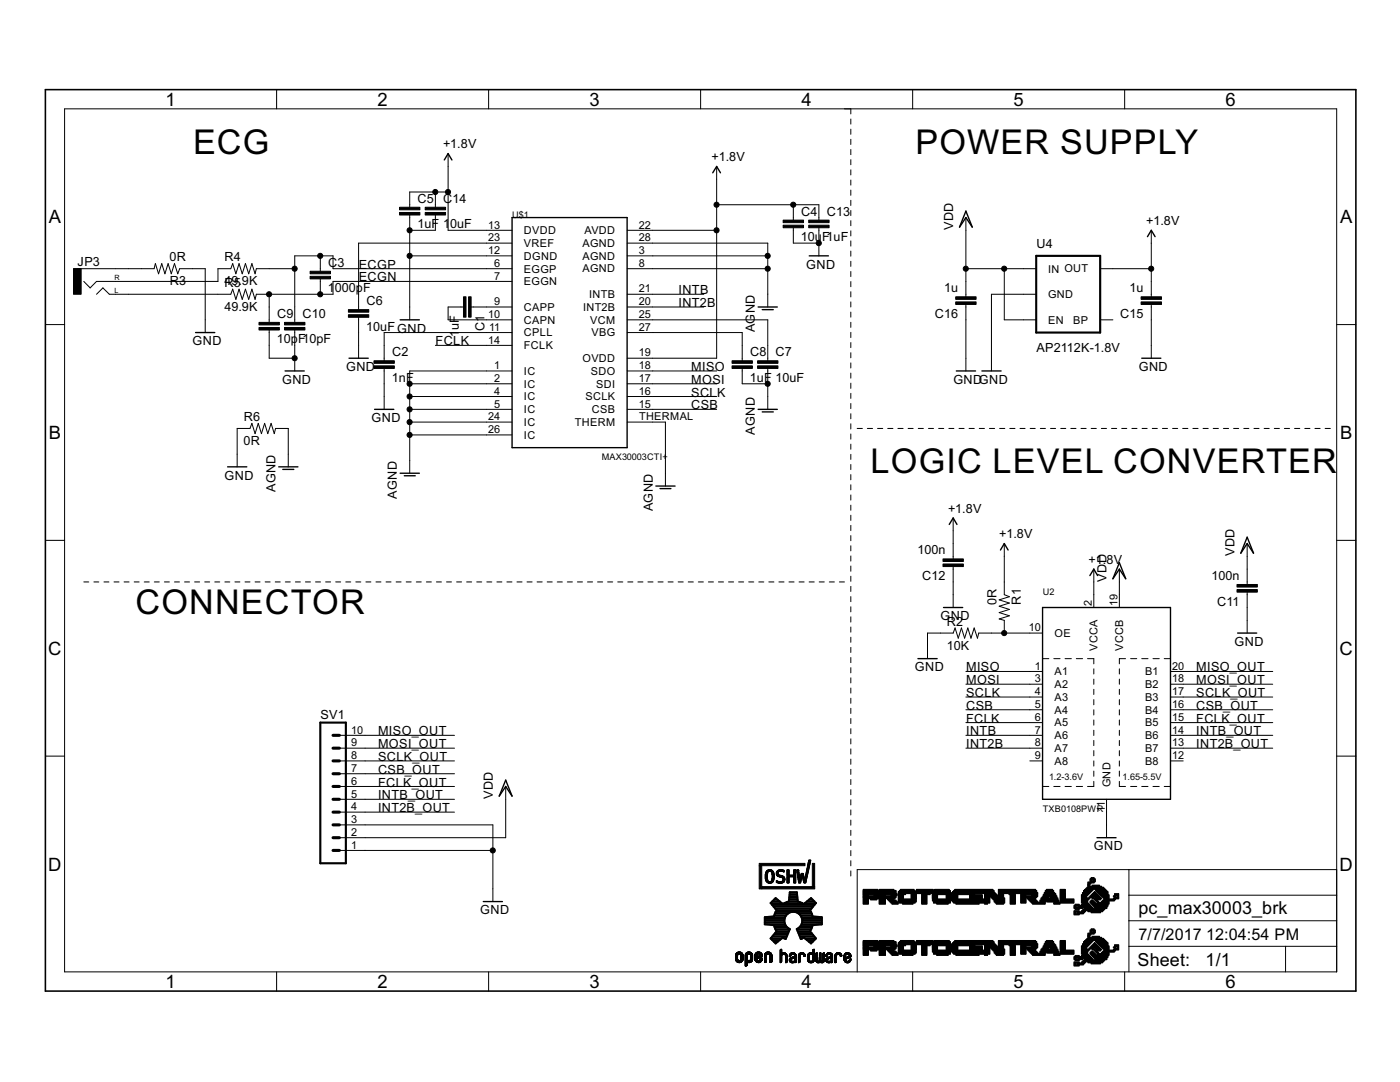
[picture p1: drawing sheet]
<svg xmlns="http://www.w3.org/2000/svg" width="279mm" height="216mm" viewBox="0 0 279 216" stroke-linecap="round" stroke-linejoin="round" font-family="sans-serif">
<defs><g id="words">
<g font-size="7.6">
<text x="38.5" y="30.6">ECG</text>
<text x="182.7" y="30.6">POWER SUPPLY</text>
<text x="173.8" y="94.4">LOGIC LEVEL CONVERTER</text>
<text x="27" y="122.5">CONNECTOR</text>
</g>
<g font-size="4.1">
<text x="33" y="21.1">1</text>
<text x="75.3" y="21.1">2</text>
<text x="117.7" y="21.1">3</text>
<text x="160" y="21.1">4</text>
<text x="202.3" y="21.1">5</text>
<text x="244.6" y="21.1">6</text>
<text x="9.7" y="44.6">A</text>
<text x="267.4" y="44.6">A</text>
<text x="9.7" y="87.6">B</text>
<text x="267.4" y="87.6">B</text>
<text x="9.6" y="130.7">C</text>
<text x="267.3" y="130.7">C</text>
<text x="9.6" y="173.7">D</text>
<text x="267.3" y="173.7">D</text>
<text x="33" y="197.2">1</text>
<text x="75.3" y="197.2">2</text>
<text x="117.7" y="197.2">3</text>
<text x="160" y="197.2">4</text>
<text x="202.3" y="197.2">5</text>
<text x="244.6" y="197.2">6</text>
</g>
<g font-size="4">
<text x="227.2" y="182.5">pc_max30003_brk</text>
<text x="227" y="192.8">Sheet:</text>
<text x="240.6" y="192.7">1/1</text>
</g>
<g font-size="3.6">
<text x="227.2" y="187.6">7/7/2017</text>
<text x="240.7" y="187.6">12:04:54 PM</text>
</g>
<g font-size="2.8">
<text x="88.4" y="29.6">+1.8V</text>
<text x="142" y="32.2">+1.8V</text>
<text x="83.4" y="40.5">C5</text>
<text x="88.5" y="40.5">C</text>
<text x="90.3" y="40.5">14</text>
<text x="83.3" y="45.6">1uF</text>
<text x="88.4" y="45.6">1</text>
<text x="89.8" y="45.6">0uF</text>
<text x="159.9" y="43">C4</text>
<text x="165" y="43">C13</text>
<text x="190.2" y="45.9" transform="rotate(-90 190.2 45.9)">VDD</text>
<text x="228.7" y="44.9">+1.8V</text>
<text x="15.5" y="53.1">JP3</text>
<text x="33.8" y="52.1">0R</text>
<text x="44.8" y="52.1">R4</text>
<text x="65.5" y="53.2">C</text>
<text x="67.4" y="53.2">3</text>
<text x="71.6" y="53.6">ECGP</text>
<text x="159.9" y="48.1">10u</text>
<text x="160.9" y="53.6">GND</text>
<text x="164.1" y="48.1">F1uF</text>
<text x="206.8" y="49.5">U4</text>
<text x="33.9" y="56.9">R3</text>
<text x="44.8" y="56.9">49.9K</text>
<text x="44.8" y="57.2">R5</text>
<text x="65.4" y="58.3">1</text>
<text x="66.8" y="58.3">000pF</text>
<text x="71.6" y="56.2">ECGN</text>
<text x="135.4" y="58.7">INTB</text>
<text x="188.4" y="58.3">1u</text>
<text x="225.4" y="58.3">1u</text>
<text x="44.8" y="62">49.9K</text>
<text x="55.3" y="63.4">C9</text>
<text x="60.4" y="63.4">C10</text>
<text x="73.1" y="66">10uFGND</text>
<text x="73.1" y="60.9">C6</text>
<text x="91.6" y="65.8" transform="rotate(-90 91.6 65.8)">uF</text>
<text x="135.4" y="61.3">INT2B</text>
<text x="186.6" y="63.4">C16</text>
<text x="223.6" y="63.4">C15</text>
<text x="38.4" y="68.9">GND</text>
<text x="55.2" y="68.5">10p</text>
<text x="59.5" y="68.5">F10pF</text>
<text x="78.2" y="71.1">C2</text>
<text x="86.9" y="68.9">FCLK</text>
<text x="91.6" y="67.2" transform="rotate(-90 91.6 67.2)">1</text>
<text x="96.7" y="66.1" transform="rotate(-90 96.7 66.1)">C1</text>
<text x="149.7" y="71.1">C8</text>
<text x="150.7" y="66.3" transform="rotate(-90 150.7 66.3)">AGND</text>
<text x="154.8" y="71.1">C7</text>
<text x="206.8" y="70.2">AP2112K-1.8V</text>
<text x="56.3" y="76.6">GND</text>
<text x="69.1" y="74">GND</text>
<text x="78.2" y="76.2">1nF</text>
<text x="138" y="74">MISO</text>
<text x="138" y="76.6">MOSI</text>
<text x="149.6" y="76.2">1uF</text>
<text x="154.7" y="76.2">10uF</text>
<text x="190.3" y="76.6">GNDGND</text>
<text x="227.3" y="74">GND</text>
<text x="48.7" y="84">R6</text>
<text x="138" y="79.1">SCLK</text>
<text x="138" y="81.7">CSB</text>
<text x="48.6" y="88.8">0R</text>
<text x="74.2" y="84.2">GND</text>
<text x="150.7" y="86.7" transform="rotate(-90 150.7 86.7)">AGND</text>
<text x="44.8" y="95.7">GND</text>
<text x="55" y="98.2" transform="rotate(-90 55 98.2)">AGND</text>
<text x="79.2" y="99.5" transform="rotate(-90 79.2 99.5)">AGND</text>
<text x="130.3" y="102" transform="rotate(-90 130.3 102)">AGND</text>
<text x="189.2" y="102.3">+1.8V</text>
<text x="199.4" y="107.4">+1.8V</text>
<text x="183.1" y="110.6">100n</text>
<text x="217.3" y="112.5">+1.8V</text>
<text x="246.3" y="111" transform="rotate(-90 246.3 111)">VDD</text>
<text x="184" y="115.7">C12</text>
<text x="220.8" y="116.1" transform="rotate(-90 220.8 116.1)">VDD</text>
<text x="241.8" y="115.7">100n</text>
<text x="187.7" y="123.8">GND</text>
<text x="189" y="124.8">R2</text>
<text x="198.9" y="120.7" transform="rotate(-90 198.9 120.7)">0R</text>
<text x="203.7" y="120.7" transform="rotate(-90 203.7 120.7)">R1</text>
<text x="242.9" y="120.8">C11</text>
<text x="188.9" y="129.6">10K</text>
<text x="246.4" y="128.9">GND</text>
<text x="182.6" y="134">GND</text>
<text x="192.8" y="134">MISO</text>
<text x="192.8" y="136.5">MOSI</text>
<text x="238.7" y="136.5">MOSI_OUT</text>
<text x="238.7" y="134">MISO_OUT</text>
<text x="64" y="143.4">SV1</text>
<text x="192.8" y="139.1">SCLK</text>
<text x="192.8" y="141.6">CSB</text>
<text x="238.7" y="141.6">CSB_OUT</text>
<text x="238.7" y="139.1">SCLK_OUT</text>
<text x="75.4" y="149.3">MOSI_OUT</text>
<text x="75.4" y="146.7">MISO_OUT</text>
<text x="192.8" y="144.2">FCLK</text>
<text x="192.8" y="146.7">INTB</text>
<text x="192.8" y="149.3">INT2B</text>
<text x="238.7" y="144.2">FCLK_OUT</text>
<text x="238.7" y="146.7">INTB_OUT</text>
<text x="238.7" y="149.3">INT2B_OUT</text>
<text x="75.4" y="154.4">CSB_OUT</text>
<text x="75.4" y="151.8">SCLK_OUT</text>
<text x="75.4" y="156.9">FCLK_OUT</text>
<text x="75.4" y="159.5">INTB_OUT</text>
<text x="98.4" y="159.4" transform="rotate(-90 98.4 159.4)">VDD</text>
<text x="75.4" y="162">INT2B_OUT</text>
<text x="218.3" y="169.7">GND</text>
<text x="95.9" y="182.5">GND</text>
</g>
<g font-size="2.4">
<text x="97.4" y="45.6">13</text>
<text x="104.6" y="46.7">DVDD</text>
<text x="116.7" y="46.7">AVDD</text>
<text x="127.5" y="45.6">22</text>
<text x="97.4" y="50.7">12</text>
<text x="97.4" y="48.2">23</text>
<text x="98.6" y="53.3">6</text>
<text x="104.6" y="51.8">DGND</text>
<text x="104.6" y="49.3">VREF</text>
<text x="116.3" y="51.8">AGND</text>
<text x="116.3" y="49.3">AGND</text>
<text x="127.5" y="50.7">3</text>
<text x="127.5" y="53.3">8</text>
<text x="127.5" y="48.2">28</text>
<text x="98.6" y="55.8">7</text>
<text x="104.6" y="54.4">EGGP</text>
<text x="104.6" y="56.9">EGGN</text>
<text x="116.3" y="54.4">AGND</text>
<text x="117.6" y="59.5">INTB</text>
<text x="127.5" y="58.4">21</text>
<text x="209.2" y="54.4">IN OUT</text>
<text x="209.2" y="59.5">GND</text>
<text x="97.4" y="63.5">10</text>
<text x="98.6" y="60.9">9</text>
<text x="104.6" y="62">CAPP</text>
<text x="104.6" y="64.6">CAPN</text>
<text x="116.4" y="62">INT2B</text>
<text x="117.8" y="64.6">VCM</text>
<text x="127.5" y="60.9">20</text>
<text x="127.5" y="63.5">25</text>
<text x="209.2" y="64.6">EN</text>
<text x="214.2" y="64.6">BP</text>
<text x="97.4" y="68.6">14</text>
<text x="97.6" y="66">11</text>
<text x="104.6" y="67.1">CPLL</text>
<text x="104.6" y="69.7">FCLK</text>
<text x="118" y="67.1">VBG</text>
<text x="127.5" y="71.1">19</text>
<text x="127.5" y="66">27</text>
<text x="98.6" y="73.7">1</text>
<text x="98.6" y="76.2">2</text>
<text x="104.6" y="74.8">IC</text>
<text x="104.6" y="77.3">IC</text>
<text x="116.3" y="72.2">OVDD</text>
<text x="117.9" y="74.8">SDO</text>
<text x="119" y="77.3">SDI</text>
<text x="127.5" y="76.2">17</text>
<text x="127.5" y="73.7">18</text>
<text x="97.4" y="83.9">24</text>
<text x="98.6" y="78.8">4</text>
<text x="98.6" y="81.3">5</text>
<text x="104.6" y="79.9">IC</text>
<text x="104.6" y="82.4">IC</text>
<text x="116.9" y="79.9">SCLK</text>
<text x="118.1" y="82.4">CSB</text>
<text x="127.5" y="81.3">15</text>
<text x="127.5" y="78.8">16</text>
<text x="127.5" y="83.9">THERMAL</text>
<text x="97.4" y="86.4">26</text>
<text x="104.6" y="85">IC</text>
<text x="104.6" y="87.5">IC</text>
<text x="114.7" y="85">THERM</text>
<text x="205.3" y="126">10</text>
<text x="217.9" y="120.9" transform="rotate(-90 217.9 120.9)">2</text>
<text x="223" y="120.9" transform="rotate(-90 223 120.9)">19</text>
<text x="210.5" y="127.1">OE</text>
<text x="219" y="129.9" transform="rotate(-90 219 129.9)">VCCA</text>
<text x="224.1" y="129.9" transform="rotate(-90 224.1 129.9)">VCCB</text>
<text x="206.5" y="133.6">1</text>
<text x="206.5" y="136.2">3</text>
<text x="210.5" y="134.7">A1</text>
<text x="210.5" y="137.3">A2</text>
<text x="228.6" y="134.7">B1</text>
<text x="228.6" y="137.3">B2</text>
<text x="233.9" y="133.6">20</text>
<text x="233.9" y="136.2">18</text>
<text x="206.5" y="138.7">4</text>
<text x="206.5" y="141.3">5</text>
<text x="206.5" y="143.8">6</text>
<text x="210.5" y="139.8">A3</text>
<text x="210.5" y="142.4">A4</text>
<text x="228.6" y="139.8">B3</text>
<text x="228.6" y="142.4">B4</text>
<text x="233.9" y="138.7">17</text>
<text x="233.9" y="141.3">16</text>
<text x="233.9" y="143.8">15</text>
<text x="70.1" y="148.9">9</text>
<text x="70.1" y="146.4">10</text>
<text x="206.5" y="146.4">7</text>
<text x="206.5" y="148.9">8</text>
<text x="210.5" y="144.9">A5</text>
<text x="210.5" y="147.5">A6</text>
<text x="228.6" y="144.9">B5</text>
<text x="228.6" y="147.5">B6</text>
<text x="233.9" y="146.4">14</text>
<text x="233.9" y="148.9">13</text>
<text x="70.1" y="154">7</text>
<text x="70.1" y="151.5">8</text>
<text x="206.5" y="151.5">9</text>
<text x="210.5" y="150.1">A7</text>
<text x="210.5" y="152.6">A8</text>
<text x="228.6" y="150">B7</text>
<text x="228.6" y="152.6">B8</text>
<text x="233.9" y="151.5">12</text>
<text x="70.1" y="161.7">4</text>
<text x="70.1" y="159.1">5</text>
<text x="70.1" y="156.6">6</text>
<text x="221.6" y="157.1" transform="rotate(-90 221.6 157.1)">GND</text>
<text x="70.1" y="166.8">2</text>
<text x="70.1" y="164.2">3</text>
<text x="220.5" y="162.1" transform="rotate(-90 220.5 162.1)">11</text>
<text x="70.1" y="169.3">1</text>
</g>
<g font-size="2">
<text x="102.2" y="43.4">U$1</text>
<text x="120.1" y="91.9">MAX30003CTI+</text>
<text x="208.1" y="118.7">U2</text>
<text x="209.4" y="155.7">1.2-3.6V</text>
<text x="224" y="155.7">1.65-5.5V</text>
<text x="208.1" y="162">TXB0108PWR</text>
</g>
<g font-size="1.6">
<text x="22.9" y="58.5">L</text>
<text x="22.9" y="55.9">R</text>
</g>
</g></defs>
<g fill="none" stroke="#000" stroke-width=".2">
<path d="M55.2 17.9v3.8M97.5 17.9v3.8M139.8 17.9v3.8M182.1 17.9v3.8M224.5 17.9v3.8M12.9 21.7h253.9v172.2h-253.9zM86.9 38.3v3.1M89.4 30.6v15.4h12.8M89.4 38.3h-7.6v3.1M143 33.2v38.3h-17.8M169.8 21.7v1M169.8 23.7v1.1"/>
<path d="M169.8 25.8v1M169.8 27.8v1M169.8 29.8v1.1M169.8 31.9v1M169.8 33.9v1M169.8 35.9v1M169.8 37.9v1.1M169.8 40v1M15.4 53.6h15.4l.2-1 .6 2 .7-2 .6 2 .6-2 .7 2 .6-2 .7 2 .4-1h5.1v12.8M53.7 58.7v5.6M58.8 53.6h-7.6l-.3 1-.6-2-.7 2-.6-2-.7 2-.6-2-.6 2-.7-2-.3 1h-2.6v2.6h-24.2l-1.3 1.2-1.3-1.2M63.9 51.1v3"/>
<path d="M63.9 55.6v3.1M81.8 51.1h20.4M81.8 42.9v20.9M86.9 42.9v3.1h-5.1M102.2 53.6h-35.7v-2.5h-7.7v13.2M102.2 56.2h-35.7v2.5h-15.3l-.3 1-.6-2-.7 2-.6-2-.7 2-.6-2-.6 2-.7-2-.3 1h-24.3l-1.3-1.3-1.2 1.3M102.2 48.5h-30.6v13.3M125.2 51.1h28M125.2 53.6h28M125.2 46h17.8M125.2 58.7h15.3M125.2 48.5h28v12.8"/>
<path d="M143 40.9h20.4v3M158.3 45.4v3.1h5.1M158.3 40.9v3M163.4 45.4v5.7M169.8 42v1M169.8 44v1M169.8 46.1v1M169.8 48.1v1M169.8 50.1v1M169.8 52.1v1M169.8 54.2v1M169.8 56.2v1"/>
<path d="M169.8 58.2v1M192.8 53.6h14M192.8 43.4v15.8M200.4 53.6v10.2h6.4M206.8 58.7h-8.9v15.3M219.6 53.6h10.2M229.8 46v13.2M9.1 64.8h3.8M53.7 65.8v5.7h5.1M58.8 65.8v8.2M71.6 63.3v8.2M76.7 73.5v8.2"/>
<path d="M81.8 76.6h20.4M81.8 79.1h20.4M86.9 68.9h15.3M92.5 61.3h-3.1v2.5h12.8M94 61.3h8.2M102.2 74h-20.4v20.4M102.2 66.4h-25.5v5.6M125.2 74h17.8M125.2 76.6h17.8M125.2 79.1h17.8M125.2 61.3h15.3M125.2 63.8h28v8.2"/>
<path d="M125.2 66.4h22.9v5.6M148.1 73.5v3.1h5.1M153.2 73.5v8.2M169.8 60.2v1.1M169.8 62.3v1M169.8 64.3v1M169.8 66.3v1.1M169.8 68.3v1.1M169.8 70.4v1M169.8 72.4v1M169.8 74.4v1.1M169.8 76.5v1"/>
<path d="M169.8 78.5v1M192.8 60.7v13.3M219.6 63.8h2.5M229.8 60.7v10.8M266.8 64.8h3.8M47.3 93.2v-7.7h2.6l.4-1 .6 2 .6-2 .7 2 .6-2 .6 2 .7-2 .6 2 .3-1h2.5v7.7M81.8 81.7h20.4M81.8 84.2h20.4M81.8 86.8h20.4M125.2 81.7h17.8M125.2 84.2h7.6v12.8M169.8 80.5v1"/>
<path d="M169.8 82.5v1.1M169.8 84.6v1M169.8 86.6v1M169.8 88.6v1M169.8 90.7v1M169.8 92.7v1M169.8 94.7v1M169.8 96.7v1M169.8 98.8v1M171.1 85.5h1M173.1 85.5h1M175.1 85.5h1.1"/>
<path d="M177.2 85.5h1M179.2 85.5h1M181.2 85.5h1M183.3 85.5h1M185.3 85.5h1M187.3 85.5h1M189.4 85.5h1M191.4 85.5h1M193.4 85.5h1M195.4 85.5h1.1M197.5 85.5h1M199.5 85.5h1"/>
<path d="M201.5 85.5h1.1M203.6 85.5h1M205.6 85.5h1M207.6 85.5h1M209.7 85.5h1M211.7 85.5h1M213.7 85.5h1M215.7 85.5h1.1M217.8 85.5h1M219.8 85.5h1M221.8 85.5h1.1M223.9 85.5h1"/>
<path d="M225.9 85.5h1M227.9 85.5h1M230 85.5h1M232 85.5h1M234 85.5h1M236 85.5h1.1M238.1 85.5h1M240.1 85.5h1M242.1 85.5h1.1M244.2 85.5h1M246.2 85.5h1M248.2 85.5h1"/>
<path d="M250.3 85.5h1M252.3 85.5h1M254.3 85.5h1M256.3 85.5h1.1M258.4 85.5h1M260.4 85.5h1M262.4 85.5h1.1M264.5 85.5h1M9.1 107.8h3.8M16.7 116.1h1M18.7 116.1h1M20.7 116.1h1"/>
<path d="M22.8 116.1h.9M24.8 116.1h1M26.8 116.1h1M28.8 116.1h1M30.8 116.1h1M32.8 116.1h1M34.8 116.1h1M36.8 116.1h1M38.8 116.1h1M40.9 116.1h.9M42.9 116.1h1M44.9 116.1h1"/>
<path d="M46.9 116.1h1M48.9 116.1h1M50.9 116.1h1M52.9 116.1h1M54.9 116.1h1M56.9 116.1h1M58.9 116.1h1M61 116.1h1M63 116.1h1M65 116.1h1M67 116.1h1M69 116.1h1"/>
<path d="M71 116.1h1M73 116.1h1M75 116.1h1M77 116.1h1M79.1 116.1h1M81.1 116.1h1M83.1 116.1h1M85.1 116.1h1M87.1 116.1h1M89.1 116.1h1M91.1 116.1h1M93.1 116.1h1"/>
<path d="M95.1 116.1h1M97.2 116.1h.9M99.2 116.1h1M101.2 116.1h1M103.2 116.1h1M105.2 116.1h1M107.2 116.1h1M109.2 116.1h1M111.2 116.1h1M113.2 116.1h1M115.2 116.1h1M117.2 116.1h1.1"/>
<path d="M119.3 116.1h1M121.3 116.1h1M123.3 116.1h1M125.3 116.1h1M127.3 116.1h1M129.3 116.1h1M131.3 116.1h1M133.3 116.1h1M135.3 116.1h1.1M137.4 116.1h1M139.4 116.1h1M141.4 116.1h1"/>
<path d="M143.4 116.1h1M145.4 116.1h1M147.4 116.1h1M149.4 116.1h1M151.4 116.1h1M153.4 116.1h1.1M155.4 116.1h1.1M157.5 116.1h1M159.5 116.1h1M161.5 116.1h1M163.5 116.1h1M165.5 116.1h1"/>
<path d="M167.5 116.1h1M169.8 100.8v1M169.8 102.8v1M169.8 104.8v1.1M169.8 106.9v1M169.8 108.9v1M169.8 110.9v1.1M169.8 112.9v1.1M169.8 115v1M169.8 117v1M169.8 119v1.1M190.2 103.4v8.1"/>
<path d="M190.2 113.1v8.1M200.4 108.5v10.2l1 .4-2 .6 2 .6-2 .7 2 .6-2 .6 2 .7-2 .6 1 .3v2.5M218.3 113.6v7.6M223.4 113.6v7.6M248.9 108.5v8.1M248.9 118.2v8.1M266.8 107.8h3.8M169.8 121.1v1M169.8 123.1v1M169.8 125.1v1M169.8 127.1v1.1M169.8 129.2v1"/>
<path d="M169.8 131.2v1M169.8 133.2v1.1M169.8 135.3v1M169.8 137.3v1M169.8 139.3v1M192.8 134h15.3M192.8 136.5h15.3M192.8 139.1h15.3M208.1 131.4h1.2M208.1 126.3h-12.8l-.2 1-.7-2-.6 2-.7-2-.6 2-.6-2-.7 2-.6-2-.4 1h-5.1v5.1M210.3 131.4h1.3M212.6 131.4h1.2"/>
<path d="M214.8 131.4h1.2M217 131.4h1.3v1.1M218.3 133.5v1M218.3 135.5v1M218.3 137.5v1.1M218.3 139.6v1M223.4 133.5v1M223.4 135.5v1M223.4 137.5v1.1M223.4 139.6v1M224.6 131.4h-1.2v1.1M225.6 131.4h1.3"/>
<path d="M227.9 131.4h1.2M230.1 131.4h1.3M232.3 131.4h1.3M233.6 134h20.4M233.6 136.5h20.4M233.6 139.1h20.4M9.1 150.9h3.8M67.7 156.9h23M67.7 146.7h23M67.7 149.3h23M67.7 151.8h23M67.7 159.5h23"/>
<path d="M67.7 154.4h23M100.9 156.9v10.3h-33.2M169.8 141.3v1.1M169.8 143.4v1M169.8 145.4v1M169.8 147.4v1M169.8 149.4v1.1M169.8 151.5v1M169.8 153.5v1M169.8 155.5v1M169.8 157.6v1M169.8 159.6v1"/>
<path d="M192.8 141.6h15.3M192.8 144.2h15.3M192.8 146.7h15.3M192.8 149.3h15.3M205.5 151.8h2.6M208.1 156.9h1.2M210.3 156.9h1.3M212.6 156.9h1.2M214.8 156.9h1.2M218.3 155.9v1h-1.3M218.3 141.6v1.1M218.3 143.7v1"/>
<path d="M218.3 145.7v1M218.3 147.7v1.1M218.3 149.8v1M218.3 151.8v1.1M218.3 153.9v1M220.8 159.5v7.7M223.4 155.9v1h1.2M223.4 141.6v1.1M223.4 143.7v1M223.4 145.7v1M223.4 147.7v1.1M223.4 149.8v1"/>
<path d="M223.4 151.8v1.1M223.4 153.9v1M225.6 156.9h1.3M227.9 156.9h1.2M230.1 156.9h1.3M232.3 156.9h1.3M233.6 141.6h20.4M233.6 144.2h20.4M233.6 146.7h20.4M233.6 149.3h20.4M233.6 151.8h2.5M266.8 150.9h3.8"/>
<path d="M67.7 169.7h30.7M67.7 164.6h30.7v15.3M67.7 162.1h23M169.8 161.6v1M169.8 163.6v1.1M169.8 165.7v1M169.8 167.7v1M169.8 169.7v1.1M169.8 171.7v1.1M169.8 173.8v1M225.3 173.5v20.4M225.3 178.6h41.5"/>
<path d="M266.8 173.5h-95.7v20.4M55.2 193.9v3.9M97.5 193.9v3.9M139.8 193.9v3.9M146.8 191.5h.4M146.8 191.4l.4 .1M146.8 191.4h.4M146.8 191.3h.4M146.8 191.2h.4M146.8 191.1h.4M146.8 191h.4M146.8 190.9h.4"/>
<path d="M146.8 190.8h.4M146.8 190.7h.4M146.8 190.6h.4M146.8 191.5l.5 .1M146.9 191.7h1.3M146.9 191.6h.5M146.9 191.6h.4M146.9 190.4h1.3M146.9 190.3h1.3M146.9 190.2h1.2M147 191.8h1.1M147 190.2h1.1"/>
<path d="M147 191.9h1.1M147 191.9h1M147.1 190.1h.9M147.1 190.1h.8M147.2 192h.7M147.2 190h.7M147.2 190.6h-.4M147.2 192h.6M147.2 190.5l-.4 .1M147.3 190.5h-.5M147.3 190.4l-.4 .1M147.4 192.1h.3"/>
<path d="M147.4 190.4h-.5M147.4 189.9h.3M147.7 190.4h.5M147.7 191.6h.5M147.8 191.6h.5M147.8 190.4l.5 .1M147.8 190.5h.5M147.8 191.5h.5M147.9 191.4h.4M147.9 191.3h.4M147.9 191.2h.4M147.9 191.1h.4"/>
<path d="M147.9 191h.4M147.9 190.9h.4M147.9 190.8h.4M147.9 190.7h.4M147.9 190.6h.4M148.2 191.8h-1.3M148.2 191.7h-1.3M148.7 192.6h.4M148.7 192.5h.4M148.7 192.4h.4M148.7 192.3h.4M148.7 192.2h.4"/>
<path d="M148.7 192.1h.4M148.7 191.9h1.3M148.7 191.7h1.4M148.7 191.6h.6M148.7 191.6h.5M148.7 191.5h.5M148.7 191.4h.4M148.7 191.3h.4M148.7 191.2h.4M148.7 191.1h.4M148.7 191h.4M148.7 190.9h.4"/>
<path d="M148.7 190.8h.4M148.7 190.7h.4M148.7 190.6h.4M148.7 190.5h.5M148.8 192.8h.1M148.8 190.4h.4M148.8 190.3h1.3M148.9 190.2h1.2M148.9 190.2h1.1M149 192.7h-.3M149 190.1h.9M149.1 190.1h.8"/>
<path d="M149.1 192.7h-.4M149.1 192.6h-.4M149.1 190h.7M149.1 192.1h-.4M149.2 190.5h-.5M149.3 192.1h.3M149.3 189.9h.3M149.3 190.4h-.5M149.6 190.4h.6M149.6 191.6h.6M149.7 191.6h.5M149.7 190.4h.5"/>
<path d="M149.7 190.5h.5M149.8 192h-1.1M149.8 191.5h.4M149.8 190.5h.4M149.8 191.4h.4M149.8 190.6h.4M149.8 191.3h.4M149.8 191.2h.4M149.8 191.1h.4M149.8 191h.4M149.8 190.9h.4M149.8 190.8h.4"/>
<path d="M149.8 190.7h.4M149.9 192h-1.2M150 191.9l-1.3 .1M150 191.8l-1.3 .1M150.1 191.8h-1.4M150.1 190.3l-1.3 .1M150.2 191.5l-.5 .1M150.7 191.6h.5M150.7 191.5l.4 .1M150.7 191.5h.4M150.7 191.4h.4M150.7 190.9h1.4"/>
<path d="M150.7 190.8h.3M150.7 190.7h.3M150.7 190.6h.4M150.7 191.7h1.3M150.7 190.4h1.4M150.7 190.3h1.3M150.8 191.8h1.2M150.8 190.2h1.2M150.8 191.8h1.1M150.9 191.9h1M150.9 190.2h1M150.9 191.9h.9"/>
<path d="M150.9 190.1h.9M151 192h.8M151 190.1h.8M151 190h.7M151.1 190.6h-.4M151.1 192h.6M151.1 190.5l-.4 .1M151.1 190.5h-.4M151.2 191.3h-.5M151.2 190.4l-.5 .1M151.2 190.9h.9M151.2 192.1h.3"/>
<path d="M151.3 191.3h-.6M151.3 190.4h-.6M151.3 189.9h.2M151.3 190.8h.8M151.4 191.2l-.7 .1M151.4 190.8h.7M151.5 191.2h-.8M151.5 190.4h.6M151.5 190.7h.6M151.6 191.1l-.9 .1M151.6 190.4h.5M151.6 191.6h.5"/>
<path d="M151.6 190.5h.5M151.7 190.6h.4M151.7 190.5h.4M151.7 191.5h.4M151.7 191.4h.4M151.7 191.1h-1M151.7 191.3h.4M151.8 191.3h.3M151.8 191l-1.1 .1M151.8 191.2h.3M151.9 191.2h.2M151.9 191h-1.2"/>
<path d="M152.1 190.9h-1.4M152.1 191.6h-.5M152.1 191.5l-.4 .1M152.6 191.9h.4M152.6 191.8h.4M152.6 191.7h.4M152.6 191.6h.4M152.6 191.5h.4M152.6 191.4h.4M152.6 191.3h.4M152.6 191.2h.4M152.6 191.1h.4"/>
<path d="M152.6 191h.4M152.6 190.9h.4M152.6 190.8h.4M152.6 190.7h.4M152.6 190.6h.4M152.6 190.4h.5M152.6 192.1h.1M152.7 190.3h1.2M152.7 190.2h1.2M152.8 192h-.2M152.8 190.2h1M152.8 190.1h1"/>
<path d="M152.9 192h-.3M152.9 190.1h.8M153 191.9l-.4 .1M153 190h.6M153 190.6h-.4M153 190.5l-.4 .1M153.1 190.5h-.5M153.1 189.9h.4M153.2 190.4h-.6M153.5 190.4h.5M153.6 190.5h.4M153.6 190.5h.5"/>
<path d="M153.6 192h.3M153.6 191.9h.5M153.6 191.8h.5M153.6 191.7h.5M153.6 191.6h.5M153.6 191.5h.5M153.6 191.4h.5M153.6 191.3h.5M153.6 191.2h.5M153.6 191.1h.5M153.6 191h.5M153.6 190.9h.5"/>
<path d="M153.6 190.8h.5M153.6 190.7h.5M153.6 190.6h.5M154 192h-.4M154 190.3l-1.4 .1M154.1 191.9l-.5 .1M155.7 189.6h.3M155.7 191.9h.3M155.7 191.8h.3M155.7 191.7h.3M155.7 191.6h.3M155.7 191.5h.3"/>
<path d="M155.7 191.4h.3M155.7 191.3h.3M155.7 191.2h.3M155.7 191.1h.3M155.7 191h.3M155.7 190.9h.3M155.7 190.8h.3M155.7 190.7h.3M155.7 190.3h1.2M155.7 190.2h1.1M155.7 190.1l1 .1M155.7 190.1h.3"/>
<path d="M155.7 190h.3M155.7 189.9h.3M155.7 189.8h.3M155.7 189.7h.3M155.7 189.5h.3M155.8 189.5h.2M155.8 192.1h-.1M155.9 192h-.2M156 192h-.3M156 191.9h-.3M156 190.6h-.3M156.1 190.5l-.4 .1"/>
<path d="M156.1 190.5h-.4M156.2 190.4l-.5 .1M156.2 190.1h.4M156.4 190.4h-.7M156.4 190.4h.6M156.6 190.4l.4 .1M156.7 190.5h.3M156.7 190.6h.4M156.8 190.6h.3M156.8 190.7h.3M156.8 191.9h.3M156.8 191.8h.3"/>
<path d="M156.8 191.7h.3M156.8 191.6h.3M156.8 191.5h.3M156.8 191.4h.3M156.8 191.3h.3M156.8 191.2h.3M156.8 191.1h.3M156.8 191h.3M156.8 190.9h.3M156.8 190.8h.3M156.9 192.1h-.1M157 192h-.2"/>
<path d="M157.1 192h-.3M157.5 191.7h.4M157.5 191.6h.3M157.5 190.8h.3M157.5 190.7h.3M157.5 191.8h.6M157.5 190.9h.1M157.5 190.6h.3M157.5 190.6h.4M157.6 191.8l.8 .1M157.6 191.9h.8M157.7 190.4h1.1"/>
<path d="M157.7 192h.7M157.7 190.3h1M157.8 190.8l-.3 .1M157.8 190.2h.9M157.8 192h.6M157.8 191.1h1.1M157.8 190.7h-.3M157.8 190.2h.8M157.8 191.5l-.3 .1M157.9 192.1h.5M157.9 191.5h-.4M157.9 191.4l-.4 .1"/>
<path d="M157.9 190.5l-.4 .1M157.9 190.2h.6M157.9 191.1h1M158 191.4h-.5M158 190.5h-.4M158 190.4l-.4 .1M158 190.1h.4M158.1 191h.8M158.1 191.3h-.5M158.1 191.8h.3M158.2 191.3h-.6M158.2 190.9h.7"/>
<path d="M158.2 190.4h-.6M158.2 190.4h.6M158.3 191.2l-.7 .1M158.3 190.9h.6M158.4 190.9h.5M158.4 190.4l.4 .1M158.4 191.2h-.7M158.5 190.5h.3M158.5 190.5l.4 .1M158.5 190.8h.4M158.6 190.6h.3M158.6 191.2h.3"/>
<path d="M158.6 190.8h.3M158.6 190.7h.3M158.6 191.9h.3M158.6 191.8h.3M158.6 191.7h.3M158.6 191.6h.3M158.6 191.5h.3M158.6 191.4h.3M158.6 191.3h.3M158.7 192.1h-.1M158.9 192h-.3M158.9 191.1l-1.2 .1"/>
<path d="M159.3 191.9h.3M159.3 191.8h.3M159.3 191.7h.3M159.3 191.6h.3M159.3 191.5h.3M159.3 191.4h.3M159.3 191.3h.3M159.3 191.2h.3M159.3 191.1h.3M159.3 191h.3M159.3 190.9h.3M159.3 190.8h.3"/>
<path d="M159.3 190.7h.3M159.3 190.7h.4M159.3 190.6h.4M159.5 192.1h-.2M159.5 190.4h1.1M159.5 190.3h1M159.6 192h-.3M159.6 190.2h.9M159.6 190.2h.8M159.7 190.6h-.4M159.7 190.5l-.3 .1M159.7 190.2h.6"/>
<path d="M159.8 190.5h-.4M159.8 190.4l-.4 .1M159.9 190.1h.3M160 190.4h-.6M160.1 190.4h.5M160.2 190.4h.4M160.3 190.5h.4M160.4 190.6h.3M160.4 190.7h.3M160.4 190.8h.2M160.7 190.8h-.3M161.1 191.4h.4"/>
<path d="M161.1 191.3h.4M161.1 191.2h.4M161.1 191.1h.4M161.1 191h.4M161.1 190.9h.4M161.1 190.8h.4M161.2 191.5h.3M161.2 190.7h.3M161.2 191.6h.3M161.2 190.6h.3M161.2 191.7h.4M161.2 191.8h.6"/>
<path d="M161.2 190.4h.4M161.3 190.4h1.2M161.3 191.9h1.1M161.3 190.3h1.2M161.4 191.9h.9M161.4 190.2h1.1M161.4 192h.9M161.5 190.2h1M161.5 192h.7M161.5 190.6h-.3M161.5 190.5h-.3M161.6 192.1h.5"/>
<path d="M161.6 190.5h-.4M161.6 190.1h.4M161.8 190.4h-.5M161.9 190.4h.6M162.1 190.4h.4M162.1 191.7h.4M162.1 190.5h.4M162.2 190.5h.3M162.2 191.6h.3M162.2 190.6h.3M162.2 191.5h.3M162.2 191.4h.3"/>
<path d="M162.2 191.3h.3M162.2 191.2h.3M162.2 191.1h.3M162.2 191h.3M162.2 190.9h.3M162.2 190.8h.3M162.2 190.7h.3M162.2 190.1h.3M162.2 190h.3M162.2 189.9h.3M162.2 189.8h.3M162.2 189.7h.3"/>
<path d="M162.2 189.6h.3M162.2 189.5h.3M162.3 189.5h.2M162.4 191.8l-1.1 .1M162.5 191.8h-.6M162.5 191.7h-.4M162.5 191.6h-.3M162.5 191.5l-.3 .1M162.8 191.6h.3M162.8 191.5h.3M162.8 191.4h.3M162.8 191.3h.3"/>
<path d="M162.8 191.2h.3M162.8 191.1h.3M162.8 191h.3M162.8 190.9h.3M162.8 190.8h.3M162.8 190.7h.3M162.8 190.6h.3M162.8 190.5h.3M162.8 190.4h.3M162.8 190.3h.3M162.8 190.2h.3M162.8 191.8h1.7"/>
<path d="M162.8 191.7h.4M162.9 191.9h1.5M162.9 190.2h.2M163 192h1.4M163 192h1.3M163.1 192.1h.5M163.4 191.7h.5M163.5 191.7h.3M163.5 191.6h.3M163.5 191.5h.3M163.5 191.4h.3M163.5 191.3h.3"/>
<path d="M163.5 191.2h.3M163.5 191.1h.3M163.5 191h.3M163.5 190.9h.3M163.5 190.8h.3M163.5 190.7h.3M163.5 190.6h.3M163.5 190.5h.3M163.5 190.4h.3M163.5 190.3h.3M163.5 190.2h.3M163.6 190.2h.2"/>
<path d="M163.8 192.1h.5M164.2 191.7h.3M164.2 191.6h.3M164.3 191.5h.2M164.3 191.4h.2M164.3 191.3h.2M164.3 191.2h.2M164.3 191.1h.2M164.3 191h.2M164.3 190.9h.2M164.3 190.8h.2M164.3 190.7h.2"/>
<path d="M164.3 190.6h.2M164.3 190.5h.2M164.3 190.4h.2M164.3 190.3h.2M164.3 190.2h.2M164.4 190.2h.1M164.5 191.8l-1.6 .1M164.8 191.7h.4M164.8 191.6h.3M164.8 191.5h.3M164.8 190.9h.1M164.8 190.7h.3"/>
<path d="M164.8 190.6h.3M164.8 191.8h.8M164.9 191.8l.8 .1M164.9 191.9h.8M165 190.4h1.1M165 190.3h1M165 192h.7M165.1 192h.6M165.1 190.8l-.3 .1M165.1 190.2h.8M165.1 191.1h1.1M165.1 190.8h-.3"/>
<path d="M165.1 190.7h-.3M165.1 190.6h-.3M165.2 192.1h.5M165.2 191.4l-.4 .1M165.2 190.5l-.4 .1M165.2 190.2h.6M165.2 191.1h1M165.2 191.4h-.4M165.2 190.5h-.3M165.3 190.4l-.4 .1M165.3 190.1h.4M165.4 191.3h-.6"/>
<path d="M165.4 191h.8M165.4 191.3h-.5M165.5 190.4h-.6M165.5 190.9h.7M165.5 190.4h.6M165.6 191.2l-.7 .1M165.6 190.9h.6M165.7 190.9h.5M165.7 190.4h.4M165.7 191.2h-.7M165.7 190.5h.4M165.8 191.1l-.8 .1"/>
<path d="M165.8 190.5l.4 .1M165.8 190.8h.4M165.8 190.6h.4M165.9 191.1h.3M165.9 190.6h.3M165.9 191.9h.3M165.9 191.8h.3M165.9 191.7h.3M165.9 191.6h.3M165.9 191.5h.3M165.9 191.4h.3M165.9 191.3h.3"/>
<path d="M165.9 191.2h.3M165.9 190.7h.3M166 192.1h-.1M166.1 192h-.2M166.2 192h-.3M166.6 192.1h.2M166.6 191.9h.3M166.6 191.8h.3M166.6 191.7h.3M166.6 191.6h.3M166.6 191.5h.3M166.6 191.4h.3"/>
<path d="M166.6 191.3h.3M166.6 191.2h.3M166.6 191.1h.3M166.6 191h.3M166.6 190.9h.3M166.6 190.8h.3M166.6 190.7h.3M166.7 190.6h.3M166.8 190.4h1.1M166.8 190.3h1M166.9 192h-.3M166.9 190.2h.9"/>
<path d="M166.9 190.2h.8M166.9 190.6h-.3M167 190.2h.6M167 190.5h-.3M167.1 190.5h-.4M167.1 190.4l-.4 .1M167.1 190.1h.4M167.3 190.4h-.6M167.3 190.4h.6M167.5 190.4h.4M167.6 190.5h.4M167.7 190.6h.3"/>
<path d="M167.7 190.7h.3M167.7 190.8h.2M168 190.8h-.3M168 190.7l-.3 .1M168.4 191.5h.4M168.4 191.5h.3M168.4 191.4h.4M168.4 191h1.2M168.4 191h.4M168.4 190.9h.3M168.4 190.8h.3M168.4 190.7h.3"/>
<path d="M168.4 190.7h.4M168.4 190.6h.4M168.5 191.7h.3M168.5 191.6h.3M168.5 191.7h.4M168.5 191.8h.6M168.6 191.8h1.1M168.6 190.4h1.1M168.6 191.9h1M168.6 191.9h1.1M168.6 190.3h1.1M168.7 190.2h.9"/>
<path d="M168.7 192h.8M168.7 190.2h.8M168.8 192h.7M168.8 190.6h-.3M168.8 190.2h.6M168.8 190.5l-.3 .1M168.8 192.1h.6M168.8 191.4h-.4M168.9 190.5h-.4M168.9 190.4l-.4 .1M169 190.1h.3M169 191.3h-.6"/>
<path d="M169.1 191.3h-.7M169.1 190.4h-.6M169.2 190.4h.5M169.2 190.9h.6M169.2 191.8h.5M169.2 191.2l-.8 .1M169.3 190.9h.5M169.3 191.2h-.9M169.3 190.4l.5 .1M169.4 191.7h.3M169.4 191.1l-1 .1M169.4 190.5h.4"/>
<path d="M169.4 190.8h.4M169.4 190.5l.4 .1M169.5 191.6h.3M169.5 190.8h.3M169.5 190.6h.3M169.5 191.5h.3M169.5 190.7h.3M169.5 191.4h.3M169.5 191.1h-1.1M169.7 191.3h.1M169.8 191h-.9M169.8 191.7h-.4"/>
<path d="M169.8 190.9h-.7M169.8 191.5l-.3 .1M182.1 193.9v3.9M224.5 193.9v3.9M225.3 188.8h41.5M225.3 183.7h41.5M256.6 188.8v5.1"/>
</g>
<path d="M9.1 17.9h261.5v179.9h-261.5z" fill="none" stroke="#000" stroke-width=".32"/>
<g fill="none" stroke="#000" stroke-width=".28">
<path d="M88.7 31.9l.7-1.3 .8 1.3M142.2 34.5l.8-1.3 .8 1.3M102.2 43.4h23v45.9h-23zM161.5 51.1h3.8M192.8 42.1l1.2 3.2-1.2-1.9-1.3 1.9zM229 47.2l.8-1.2 .7 1.2M39 66.4h3.9M56.9 74h3.8M69.7 71.5h3.8M79.9 63.8h3.8M151.3 61.3h3.8M152.1 61.8h2.2"/>
<path d="M190.9 74h3.8M196 74h3.8M227.9 71.5h3.8M45.4 93.2h3.9M55.6 93.2h3.9M56.4 93.7h2.2M74.8 81.7h3.8M79.9 94.4h3.8M80.7 94.9h2.2M130.9 97h3.8M131.7 97.5h2.2M151.3 81.7h3.8"/>
<path d="M152.1 82.2h2.2M189.4 104.6l.8-1.2 .8 1.2M199.7 109.7l.7-1.2 .8 1.2M217.5 114.9l.8-1.3 .8 1.3M223.4 112.3l1.3 3.2-1.3-1.9-1.3 1.9zM248.9 107.2l1.3 3.2-1.3-1.9-1.3 1.9zM183.2 131.4h3.8M188.3 121.2h3.8M208.1 121.2h25.5v38.3h-25.5zM247 126.3h3.8M100.9 155.7l1.3 3.2-1.3-2-1.3 2zM96.5 179.9h3.8"/>
<path d="M218.9 167.2h3.8"/>
</g>
<g fill="#000" stroke="#000" stroke-width=".2">
<path d="M14.7 53.6h1.5v5.1h-1.5zM61.9 55.1h4.1v.5h-4.1zM61.9 54.1h4.1v.5h-4.1zM79.7 42.4h4.1v.5h-4.1zM79.7 41.4h4.1v.5h-4.1zM84.9 42.4h4v.5h-4zM84.9 41.4h4v.5h-4zM92.5 59.2h.5v4.1h-.5zM93.5 59.2h.5v4.1h-.5zM156.3 44.9h4.1v.5h-4.1zM156.3 43.9h4.1v.5h-4.1zM161.4 44.9h4.1v.5h-4.1z"/>
<path d="M161.4 43.9h4.1v.5h-4.1zM190.7 59.2h4.1v.5h-4.1zM227.7 59.2h4.1v.5h-4.1zM51.7 65.3h4.1v.5h-4.1zM51.7 64.3h4.1v.5h-4.1zM56.8 65.3h4.1v.5h-4.1zM56.8 64.3h4.1v.5h-4.1zM69.5 62.8h4.1v.5h-4.1zM69.5 61.8h4.1v.5h-4.1zM74.6 73h4.1v.5h-4.1zM74.6 72h4.1v.5h-4.1zM146.1 73h4.1v.5h-4.1z"/>
<path d="M146.1 72h4.1v.5h-4.1zM151.2 73h4.1v.5h-4.1zM151.2 72h4.1v.5h-4.1zM190.7 60.2h4.1v.5h-4.1zM227.7 60.2h4.1v.5h-4.1zM188.2 111.5h4.1v.5h-4.1zM188.2 112.5h4.1v.6h-4.1zM246.9 116.6h4v.5h-4zM246.9 117.6h4v.6h-4zM151.5 172.3h9.2v.4h-9.2zM151.5 172.7h.5v4.7h-.5zM152 176.9h10.6v.5h-10.6z"/>
<path d="M152.7 175.3l.4 .1zM152.7 175.3h.4zM152.7 175.2l.4 .1zM152.7 175.2h.4zM152.7 175.1l.4 .1zM152.7 175.1h.4zM152.7 175l.4 .1zM152.7 175h.4zM152.7 174.9l.4 .1zM152.7 174.9h.4zM152.7 174.8l.4 .1zM152.7 174.8h.4z"/>
<path d="M152.7 174.7l.4 .1zM152.7 174.7h.4zM152.7 174.6l.4 .1zM152.7 174.6h.4zM152.7 174.5l.4 .1zM152.7 174.5h.4zM152.7 174.4l.4 .1zM152.7 175.4h.5zM152.7 174.4h.5zM152.8 175.6h.4zM152.8 175.5l.4 .1zM152.8 175.5h.4z"/>
<path d="M152.8 174.3h.4zM152.8 174.2l.4 .1zM152.8 174.2h.4zM152.8 174.1l.4 .1zM152.8 175.7l.5 .1zM152.8 175.7h.4zM152.8 175.6l.4 .1zM152.8 174.1h.4zM152.8 174l.4 .1zM152.9 175.9h.5zM152.9 175.8h.5zM152.9 174h.4z"/>
<path d="M152.9 173.9h.5zM153 175.9h.5zM153 173.8h1.3zM153 176h1.3zM153 173.8h1.2zM153 176h1.2zM153 173.7l1.2 .1zM153.1 176l1.1 .1zM153.1 173.7h1zM153.1 176.1h1zM153.2 173.6l.9 .1zM153.2 176.1l.8 .1z"/>
<path d="M153.3 173.5l.7 .1zM153.4 176.2l.5 .1zM153.5 173.5h.3zM153.8 175.9h.5zM153.8 173.9h.5zM153.9 175.9h.4zM153.9 175.8h.5zM153.9 174h.5zM153.9 173.9h.4zM153.9 175.7l.5 .1zM153.9 175.7h.5zM153.9 174l.5 .1z"/>
<path d="M154 175.6l.4 .1zM154 175.6h.4zM154 175.5l.4 .1zM154 174.2h.4zM154 174.1l.4 .1zM154 174.1h.4zM154.1 175.5h.4zM154.1 175.4h.4zM154.1 175.3l.4 .1zM154.1 175.3h.4zM154.1 175.2l.4 .1zM154.1 174.5l.4 .1z"/>
<path d="M154.1 174.5h.4zM154.1 174.4l.4 .1zM154.1 174.4h.4zM154.1 174.3h.4zM154.1 174.2l.4 .1zM154.1 175.2h.4zM154.1 175.1l.4 .1zM154.1 175.1h.4zM154.1 175l.4 .1zM154.1 175h.4zM154.1 174.9l.4 .1zM154.1 174.9h.4z"/>
<path d="M154.1 174.8l.4 .1zM154.1 174.8h.4zM154.1 174.7l.4 .1zM154.1 174.7h.4zM154.1 174.6l.4 .1zM154.1 174.6h.4zM154.9 176l1.5 .1zM154.9 175.9h.4zM154.9 175.7l.2 .1zM154.9 174.5h.5zM154.9 174.4l.4 .1zM154.9 174.4h.4z"/>
<path d="M154.9 174.3h.4zM154.9 174.1l.4 .1zM154.9 174.1h.4zM154.9 176h1.6zM154.9 175.9h.6zM154.9 175.8h.3zM154.9 174.2l.4 .1zM154.9 174.2h.4zM155 174h.4zM155 174.6l.7 .1zM155 174.6h.5zM155 174.5l.4 .1z"/>
<path d="M155 174l.3 .1zM155 173.9h.4zM155 176.1h1.3zM155 174.7h1zM155 173.9h.5zM155.1 173.8h1.4zM155.1 174.7l1 .1zM155.1 174.8h1.2zM155.2 174.8l1.1 .1zM155.2 176.1l1 .1zM155.2 173.7l1.3 .1zM155.2 173.7h1.3z"/>
<path d="M155.3 174.9h1.1zM155.3 173.6l1.1 .1zM155.4 176.2l.7 .1zM155.4 174.9l1.1 .1zM155.4 173.5l.9 .1zM155.6 175h.9zM155.7 173.5h.3zM155.8 175l.8 .1zM155.9 175.9h.6zM156 175.1h.5zM156.1 175.9h.5zM156.1 175.8h.5z"/>
<path d="M156.1 175.1l.5 .1zM156.1 175.7l.5 .1zM156.1 175.2h.5zM156.2 173.9h.3zM156.2 175.7h.4zM156.2 175.3h.4zM156.2 175.2l.4 .1zM156.3 175.5l.4 .1zM156.3 175.5h.4zM156.3 175.4h.4zM156.3 175.3l.4 .1zM156.3 173.9h.2z"/>
<path d="M156.3 175.6l.3 .1zM156.3 175.6h.3zM156.4 174h.1zM157.1 176.1l.4 .1zM157.1 176.1h.4zM157.1 176l.4 .1zM157.1 176h.4zM157.1 175.9h.4zM157.1 175.8h.4zM157.1 175.7l.4 .1zM157.1 175.7h.4zM157.1 175.6l.4 .1z"/>
<path d="M157.1 175.6h.4zM157.1 175.5l.4 .1zM157.1 175.5h.4zM157.1 175.4h.4zM157.1 175.3l.4 .1zM157.1 175.3h.4zM157.1 175.2l.4 .1zM157.1 175.2h.4zM157.1 175.1l.4 .1zM157.1 175.1h.4zM157.1 175l.4 .1zM157.1 175h.4z"/>
<path d="M157.1 174.6h.4zM157.1 174.5l.4 .1zM157.1 174.5h.4zM157.1 174.4l.4 .1zM157.1 174.4h.4zM157.1 174.3h.4zM157.1 174.2l.4 .1zM157.1 174.2h.4zM157.1 174.1l.4 .1zM157.1 174.1h.4zM157.1 174l.4 .1zM157.1 174h.4z"/>
<path d="M157.1 173.9h.4zM157.1 173.8h.4zM157.1 173.7l.4 .1zM157.1 173.7h.4zM157.1 173.6l.4 .1zM157.1 173.5l.4 .1zM157.1 174.9l1.7 .1zM157.1 174.9h1.7zM157.1 174.8l1.7 .1zM157.1 174.8h1.7zM157.1 174.7l1.7 .1zM157.1 174.7h1.7z"/>
<path d="M157.1 174.6l1.7 .1zM158.4 176.1l.4 .1zM158.4 176.1h.4zM158.4 176l.4 .1zM158.4 176h.4zM158.4 175.9h.4zM158.4 175.8h.4zM158.4 175.7l.4 .1zM158.4 175.7h.4zM158.4 175.6l.4 .1zM158.4 175.6h.4zM158.4 175.5l.4 .1z"/>
<path d="M158.4 175.5h.4zM158.4 175.4h.4zM158.4 175.3l.4 .1zM158.4 175.3h.4zM158.4 175.2l.4 .1zM158.4 175.2h.4zM158.4 175.1l.4 .1zM158.4 175.1h.4zM158.4 175l.4 .1zM158.4 175h.4zM158.4 174.6h.4zM158.4 174.5l.4 .1z"/>
<path d="M158.4 174.5h.4zM158.4 174.4l.4 .1zM158.4 174.4h.4zM158.4 174.3h.4zM158.4 174.2l.4 .1zM158.4 174.2h.4zM158.4 174.1l.4 .1zM158.4 174.1h.4zM158.4 174l.4 .1zM158.4 174h.4zM158.4 173.9h.4zM158.4 173.8h.4z"/>
<path d="M158.4 173.7l.4 .1zM158.4 173.7h.4zM158.4 173.6l.4 .1zM158.4 173.5l.4 .1zM159 173.8h.4zM159 173.7l.4 .1zM159 173.7h.4zM159 173.6l.4 .1zM159 173.5l.4 .1zM159 174.2h.5zM159 174.1l.5 .1zM159 174.1h.5z"/>
<path d="M159.1 174l.3 .1zM159.1 174h.3zM159.1 173.9h.3zM159.1 174.5h.4zM159.1 174.4l.4 .1zM159.1 174.4h.4zM159.1 174.3h.4zM159.1 174.2l.4 .1zM159.2 174.8l.3 .1zM159.2 174.8h.3zM159.2 174.7l.3 .1zM159.2 174.7h.3z"/>
<path d="M159.2 174.6l.3 .1zM159.2 174.6h.3zM159.2 174.5l.3 .1zM159.2 175.2h.4zM159.2 175.1l.4 .1zM159.2 175.1h.4zM159.2 175l.4 .1zM159.2 175h.4zM159.2 174.9l.4 .1zM159.2 174.9h.4zM159.3 175.5h.6zM159.3 175.4h.3z"/>
<path d="M159.3 175.3l.3 .1zM159.3 175.3h.3zM159.3 175.2l.3 .1zM159.3 175.9h.5zM159.3 175.8h.6zM159.3 175.7l.6 .1zM159.3 175.7h.6zM159.3 175.6l.6 .1zM159.3 175.6h.6zM159.3 175.5l.6 .1zM159.4 176.1l.4 .1zM159.4 176.1h.4z"/>
<path d="M159.4 176l.4 .1zM159.4 176h.4zM159.4 175.9h.4zM159.7 175.4h.2zM159.7 175.3l.3 .1zM159.7 175.3h.3zM159.7 175.2l.3 .1zM159.7 175.2h.3zM159.7 175.1l.3 .1zM159.7 175.1h.3zM159.7 175l.3 .1zM159.7 175h.3z"/>
<path d="M159.7 174.9l.4 .1zM159.8 174.8h.6zM159.8 174.9h.3zM159.8 174.8l.3 .1zM159.8 174.7l.6 .1zM159.8 174.7h.6zM159.8 174.6l.6 .1zM159.8 174.6h.6zM159.8 174.5l.6 .1zM159.8 174.5h.5zM159.9 174.4l.4 .1zM159.9 174.4h.4z"/>
<path d="M159.9 174.3h.4zM160.1 174.9l.3 .1zM160.1 174.9h.3zM160.1 174.8l.3 .1zM160.2 175.2h.3zM160.2 175.1l.3 .1zM160.2 175.1h.3zM160.2 175l.3 .1zM160.2 175h.2zM160.2 175.4h.3zM160.2 175.3l.3 .1zM160.2 175.3h.3z"/>
<path d="M160.2 175.2l.3 .1zM160.3 175.6l.7 .1zM160.3 175.6h.7zM160.3 175.5l.7 .1zM160.3 175.5h.7zM160.3 175.5h.2zM160.3 175.9h.6zM160.3 175.8h.6zM160.3 175.7l.6 .1zM160.3 175.7h.6zM160.4 176l.4 .1zM160.4 176h.4z"/>
<path d="M160.4 175.9h.5zM160.4 176.1h.4zM160.4 176.1l.4 .1zM160.6 175.5h.3zM160.6 175.2h.5zM160.7 175.4h.3zM160.7 175.3l.3 .1zM160.7 175.3h.3zM160.7 175.2l.3 .1zM160.7 175.1l.3 .1zM160.7 175.1h.3zM160.7 175l.3 .1z"/>
<path d="M160.7 175h.3zM160.7 174.9l.4 .1zM160.7 174.7l.5 .1zM160.8 174.9h.3zM160.8 174.8l.3 .1zM160.8 174.8h.3zM160.8 174.5h.4zM160.8 174.7h.3zM160.8 174.6l.3 .1zM160.8 174.6h.3zM160.8 174.5l.3 .1zM160.8 174.2l.5 .1z"/>
<path d="M160.9 174.4l.3 .1zM160.9 174.4h.3zM160.9 174.3h.3zM160.9 174l.4 .1zM160.9 174h.4zM160.9 174.2h.3zM160.9 174.1l.3 .1zM160.9 174.1h.3zM161 173.9h.3zM161 173.8h.3zM161 173.8h.4zM161 173.7l.4 .1z"/>
<path d="M161 173.5l.4 .1zM161 173.5h.4zM161 173.7h.4zM161 173.6l.4 .1zM161 173.3h.5zM161 173.2l.5 .1zM161.1 173.5h.3zM161.1 173.4h.3zM161.1 173l.4 .1zM161.1 173h.4zM161.1 173.2h.4zM161.1 173.1l.4 .1z"/>
<path d="M161.1 173.1h.4zM161.1 172.8l.5 .1zM161.1 172.8h.5zM161.1 172.7l.5 .1zM161.2 172.9l.3 .1zM161.2 172.9h.3zM161.2 172.7h.3zM161.2 172.6l.3 .1zM161.2 172.6h.4zM161.2 172.5l.4 .1zM161.2 172.5h.4zM161.2 172.4h.5z"/>
<path d="M161.2 172.3l.5 .1zM161.2 172.3h.5zM161.3 172.4l.3 .1zM161.3 172.1l.4 .1zM161.3 172.1h.4zM161.3 172l.4 .1zM161.3 172.2l.3 .1zM161.3 172.2h.3zM161.4 171.9h.4zM161.4 171.8l.4 .1zM161.4 171.8h.4zM161.4 172h.3z"/>
<path d="M161.4 171.9l.3 .1zM161.4 171.7h.4zM161.4 171.6l.4 .1zM161.4 171.7l.4 .1zM162.1 172.3h.5v4.6h-.5zM172.2 178.9h6.6v.3h-6.6zM172.2 178.7h6.6v.2h-6.6zM172.2 178.3h6.8v.2h-6.8zM172.2 178.1h6.6v.2h-6.6zM172.2 177.9h6.6v.2h-6.6zM172.2 177.7h6.6v.2h-6.6zM172.3 179.8h1v.2h-1z"/>
<path d="M172.3 179.6h1v.2h-1zM172.3 179.4h1v.2h-1zM172.3 179.2h1v.2h-1zM172.3 178.5h1v.2h-1zM172.3 177.5h2.9v.2h-2.9zM173.5 179.2h3.2v.2h-3.2zM173.7 179.4h1.3v.2h-1.3zM174.4 178.5h2.3v.2h-2.3zM175.5 179.8h1.2v.2h-1.2zM175.5 179.6h1.2v.2h-1.2zM175.5 179.4h1.2v.2h-1.2zM175.5 177.5h2.9v.2h-2.9z"/>
<path d="M176.9 179.2h1.7v.2h-1.7zM177.1 179.4h1.3v.2h-1.3zM177.4 179.6h1.4v.2h-1.4zM177.6 179.8h1.4v.2h-1.4zM177.8 178.5h1.2v.2h-1.2zM179.3 179.8h3.6v.2h-3.6zM179.3 179.6h3.6v.2h-3.6zM179.3 179.4h3.6v.2h-3.6zM179.3 179.2h1v.2h-1zM179.3 178.9h1v.3h-1zM179.3 178.7h1v.2h-1zM179.3 178.5h1v.2h-1z"/>
<path d="M179.3 178.3h1.4v.2h-1.4zM179.3 178.1h10.6v.2h-10.6zM179.3 177.9h10.4v.2h-10.4zM179.5 177.7h3.1v.2h-3.1zM179.7 177.5h2.7v.2h-2.7zM181.8 179.2h1.1v.2h-1.1zM181.8 178.9h1.1v.3h-1.1zM181.8 178.7h1.1v.2h-1.1zM181.8 178.5h1.1v.2h-1.1zM181.8 178.3h1.1v.2h-1.1zM182.9 177.7h6.8v.2h-6.8zM182.9 177.5h3.4v.2h-3.4z"/>
<path d="M183.9 179.8h1.1v.2h-1.1zM183.9 179.6h1.1v.2h-1.1zM183.9 179.4h1.1v.2h-1.1zM183.9 179.2h1.1v.2h-1.1zM183.9 178.9h1.1v.3h-1.1zM183.9 178.7h1.1v.2h-1.1zM183.9 178.5h1.1v.2h-1.1zM183.9 178.3h1.7v.2h-1.7zM186.1 179.2h1v.2h-1zM186.1 178.9h1v.3h-1zM186.1 178.7h1v.2h-1zM186.1 178.5h1v.2h-1z"/>
<path d="M186.1 179.6h3.8v.2h-3.8zM186.1 179.4h3.8v.2h-3.8zM186.1 178.3h3.8v.2h-3.8zM186.3 179.8h3.4v.2h-3.4zM186.5 177.5h3v.2h-3zM188.8 179.2h1.1v.2h-1.1zM188.8 178.9h1.1v.3h-1.1zM188.8 178.7h1.1v.2h-1.1zM188.8 178.5h1.1v.2h-1.1zM190.1 179.8h7.4v.2h-7.4zM190.1 179.6h7.4v.2h-7.4zM190.1 179.4h7.4v.2h-7.4z"/>
<path d="M190.1 179.2h1.1v.2h-1.1zM190.1 178.9h1.1v.3h-1.1zM190.1 178.7h1.1v.2h-1.1zM190.1 178.5h1.1v.2h-1.1zM190.1 178.1h8.5v.2h-8.5zM190.1 177.9h8.3v.2h-8.3zM190.1 178.3h4.5v.2h-4.5zM190.3 177.7h8.1v.2h-8.1zM190.5 177.5h7.7v.2h-7.7zM193.5 179.2h2.5v.2h-2.5zM193.5 178.9h2.5v.3h-2.5zM193.5 178.7h2.5v.2h-2.5z"/>
<path d="M193.5 178.5h2.5v.2h-2.5zM196.5 179.2h1v.2h-1zM196.5 178.9h1v.3h-1zM196.5 178.7h3.8v.2h-3.8zM196.5 178.5h2.5v.2h-2.5zM196.5 178.3h2.3v.2h-2.3zM197.8 178.9h2.5v.3h-2.5zM198 179.2h2.5v.2h-2.5zM198.2 179.4h2.3v.2h-2.3zM198.4 179.8h2.1v.2h-2.1zM198.4 179.6h2.1v.2h-2.1zM199.2 178.5h1.1v.2h-1.1z"/>
<path d="M199.2 178.3h1.1v.2h-1.1zM199.2 178.1h7.9v.2h-7.9zM199.2 177.9h7.7v.2h-7.7zM199.2 177.7h7.7v.2h-7.7zM199.2 177.5h7.5v.2h-7.5zM201.4 178.3h1.2v.2h-1.2zM201.6 179.8h1v.2h-1zM201.6 179.6h1v.2h-1zM201.6 179.4h1v.2h-1zM201.6 179.2h1v.2h-1zM201.6 178.9h1v.3h-1zM201.6 178.7h1v.2h-1z"/>
<path d="M201.6 178.5h1v.2h-1zM203.7 179.8h1.1v.2h-1.1zM203.7 179.6h1.1v.2h-1.1zM203.7 179.4h1.1v.2h-1.1zM203.7 179.2h1.1v.2h-1.1zM203.7 178.9h3.2v.3h-3.2zM203.7 178.7h3.4v.2h-3.4zM203.7 178.5h1.1v.2h-1.1zM203.7 178.3h3.4v.2h-3.4zM205 179.2h1.7v.2h-1.7zM205.2 179.4h1.5v.2h-1.5zM205.4 179.6h1.5v.2h-1.5z"/>
<path d="M205.6 179.8h1.5v.2h-1.5zM205.8 178.5h1.3v.2h-1.3zM207.5 179.8h1.3v.2h-1.3zM207.5 179.6h3.8v.2h-3.8zM207.8 179.4h3.3v.2h-3.3zM207.8 179.2h3.3v.2h-3.3zM208 178.9h1.2v.3h-1.2zM208.2 178.7h2.7v.2h-2.7zM208.2 178.5h2.5v.2h-2.5zM208.4 178.3h2.3v.2h-2.3zM208.4 178.1h2.1v.2h-2.1zM208.6 177.9h1.7v.2h-1.7z"/>
<path d="M208.6 177.7h1.7v.2h-1.7zM208.8 177.5h1.3v.2h-1.3zM209 179.8h2.3v.2h-2.3zM209.7 178.9h1.2v.3h-1.2zM211.6 179.2h1v.2h-1zM211.6 178.9h1v.3h-1zM211.6 178.7h1v.2h-1zM211.6 178.5h1v.2h-1zM211.6 178.3h1v.2h-1zM211.6 178.1h1v.2h-1zM211.6 177.9h1v.2h-1zM211.6 177.7h1v.2h-1z"/>
<path d="M211.6 177.5h1v.2h-1zM211.6 179.8h2.7v.2h-2.7zM211.6 179.6h2.7v.2h-2.7zM211.6 179.4h2.7v.2h-2.7zM215.8 179.8h1.3v.2h-1.3zM215.8 179.6h1.3v.2h-1.3zM215.8 179.4h1.5v.2h-1.5zM215.8 179.2h1.7v.2h-1.7zM215.8 178.9h1.1v.3h-1.1zM215.8 178.7h1.1v.2h-1.1zM215.8 178.5h1.3v.2h-1.3zM216 178.3h1.3v.2h-1.3z"/>
<path d="M216 178.1h1.5v.2h-1.5zM216.2 177.9h1.5v.2h-1.5zM216.2 177.7h1.7v.2h-1.7zM216.5 177.5h1.6v.2h-1.6zM216.7 177.2h3.8v.3h-3.8zM216.9 177h3.4v.2h-3.4zM217.1 176.6h.4v.2h-.4zM217.1 176.4h.4v.2h-.4zM217.1 176.8h2.8v.2h-2.8zM217.1 176.2h.6v.2h-.6zM217.1 176h1.3v.2h-1.3zM217.3 178.9h1.1v.3h-1.1z"/>
<path d="M217.5 179.8h.9v.2h-.9zM217.5 178.7h1.9v.2h-1.9zM217.5 175.8h1.1v.2h-1.1zM217.5 175.5h.5v.2h-.5zM217.5 175.3h1.1v.2h-1.1zM217.7 179.6h.5v.2h-.5zM217.7 178.5h1.5v.2h-1.5zM217.7 175.1h.7v.2h-.7zM218 179.2h.6v.2h-.6zM218 178.3h1v.2h-1zM218 176.6h1.4v.2h-1.4zM218.2 178.1h.6v.2h-.6z"/>
<path d="M218.2 175.5h.4v.2h-.4zM218.4 179.4h.4v.2h-.4zM218.4 177.9h.2v.2h-.2zM218.6 179.6h.4v.2h-.4zM218.6 178.9h1v.3h-1zM218.6 177.5h2.1v.2h-2.1zM218.8 179.8h.4v.2h-.4zM218.8 179.2h1.1v.2h-1.1zM218.8 177.7h2.1v.2h-2.1zM219 179.4h.6v.2h-.6zM219 177.9h2.1v.2h-2.1zM219.2 178.1h1.9v.2h-1.9z"/>
<path d="M219.4 178.3h1.7v.2h-1.7zM219.6 178.5h1.7v.2h-1.7zM219.9 179.8h1.4v.2h-1.4zM219.9 178.7h1.4v.2h-1.4zM220.1 179.6h2.3v.2h-2.3zM220.1 178.9h1.2v.3h-1.2zM220.3 179.4h2.3v.2h-2.3zM220.3 179.2h1v.2h-1zM222.2 178.7h.4v.2h-.4zM222.2 179.2h1.1v.2h-1.1zM222.4 178.9h.9v.3h-.9zM222.4 178.5h.9v.2h-.9z"/>
<path d="M222.4 178.3h.9v.2h-.9zM223.1 178.7h.2v.2h-.2zM172.2 189.1h6.6v.3h-6.6zM172.2 188.9h6.6v.2h-6.6zM172.2 188.5h6.8v.2h-6.8zM172.2 188.3h6.6v.2h-6.6zM172.2 188.1h6.6v.2h-6.6zM172.2 187.9h6.6v.2h-6.6zM172.3 190.4h1v.2h-1zM172.3 190.2h1v.2h-1zM172.3 190h1v.2h-1zM172.3 189.8h1v.2h-1z"/>
<path d="M172.3 189.6h1v.2h-1zM172.3 189.4h1v.2h-1zM172.3 188.7h1v.2h-1zM172.3 187.7h2.9v.2h-2.9zM172.3 180.2h1v.2h-1zM172.3 180h1v.2h-1zM173.5 189.4h3.2v.2h-3.2zM173.7 189.6h1.3v.2h-1.3zM174.4 188.7h2.3v.2h-2.3zM175.5 190.4h1.2v.2h-1.2zM175.5 190.2h1.2v.2h-1.2zM175.5 190h1.2v.2h-1.2z"/>
<path d="M175.5 189.8h1.2v.2h-1.2zM175.5 189.6h1.2v.2h-1.2zM175.5 187.7h2.9v.2h-2.9zM175.5 180.2h1.2v.2h-1.2zM175.5 180h1.2v.2h-1.2zM176.9 189.4h1.7v.2h-1.7zM177.1 189.6h1.3v.2h-1.3zM177.4 189.8h1.4v.2h-1.4zM177.6 190h1.4v.2h-1.4zM177.8 190.2h1.5v.2h-1.5zM177.8 188.7h1.2v.2h-1.2zM177.8 180h1.5v.2h-1.5z"/>
<path d="M178 190.4h1.3v.2h-1.3zM178 180.2h1.3v.2h-1.3zM179.3 190h3.6v.2h-3.6zM179.3 189.8h3.6v.2h-3.6zM179.3 189.6h3.6v.2h-3.6zM179.3 189.4h1v.2h-1zM179.3 189.1h1v.3h-1zM179.3 188.9h1v.2h-1zM179.3 188.7h1v.2h-1zM179.3 188.5h1.4v.2h-1.4zM179.3 188.3h10.6v.2h-10.6zM179.3 188.1h10.4v.2h-10.4z"/>
<path d="M179.5 190.2h3.1v.2h-3.1zM179.5 187.9h3.1v.2h-3.1zM179.5 180h3.1v.2h-3.1zM179.7 187.7h2.7v.2h-2.7zM180.1 190.4h2.1v.2h-2.1zM180.1 180.2h2.1v.2h-2.1zM181.8 189.4h1.1v.2h-1.1zM181.8 189.1h1.1v.3h-1.1zM181.8 188.9h1.1v.2h-1.1zM181.8 188.7h1.1v.2h-1.1zM181.8 188.5h1.1v.2h-1.1zM182.9 187.9h6.8v.2h-6.8z"/>
<path d="M182.9 187.7h3.4v.2h-3.4zM183.9 190.4h1.1v.2h-1.1zM183.9 190.2h1.1v.2h-1.1zM183.9 190h1.1v.2h-1.1zM183.9 189.8h1.1v.2h-1.1zM183.9 189.6h1.1v.2h-1.1zM183.9 189.4h1.1v.2h-1.1zM183.9 189.1h1.1v.3h-1.1zM183.9 188.9h1.1v.2h-1.1zM183.9 188.7h1.1v.2h-1.1zM183.9 188.5h1.7v.2h-1.7zM183.9 180.2h1.1v.2h-1.1z"/>
<path d="M183.9 180h1.1v.2h-1.1zM186.1 189.4h1v.2h-1zM186.1 189.1h1v.3h-1zM186.1 188.9h1v.2h-1zM186.1 188.7h1v.2h-1zM186.1 189.8h3.8v.2h-3.8zM186.1 189.6h3.8v.2h-3.8zM186.1 188.5h3.8v.2h-3.8zM186.3 190.2h3.4v.2h-3.4zM186.3 190h3.4v.2h-3.4zM186.3 180h3.4v.2h-3.4zM186.5 187.7h3v.2h-3z"/>
<path d="M186.9 190.4h2.4v.2h-2.4zM186.9 180.2h2.4v.2h-2.4zM188.8 189.4h1.1v.2h-1.1zM188.8 189.1h1.1v.3h-1.1zM188.8 188.9h1.1v.2h-1.1zM188.8 188.7h1.1v.2h-1.1zM190.1 190h7.4v.2h-7.4zM190.1 189.8h7.4v.2h-7.4zM190.1 189.6h7.4v.2h-7.4zM190.1 189.4h1.1v.2h-1.1zM190.1 189.1h1.1v.3h-1.1zM190.1 188.9h1.1v.2h-1.1z"/>
<path d="M190.1 188.7h1.1v.2h-1.1zM190.1 188.3h8.5v.2h-8.5zM190.1 188.1h8.3v.2h-8.3zM190.1 188.5h4.5v.2h-4.5zM190.3 190.2h7.2v.2h-7.2zM190.3 187.9h8.1v.2h-8.1zM190.3 180h7.2v.2h-7.2zM190.5 187.7h7.7v.2h-7.7zM190.8 190.4h4.6v.2h-4.6zM190.8 180.2h4.6v.2h-4.6zM193.5 189.4h2.5v.2h-2.5zM193.5 189.1h2.5v.3h-2.5z"/>
<path d="M193.5 188.9h2.5v.2h-2.5zM193.5 188.7h2.5v.2h-2.5zM196.5 190.4h.6v.2h-.6zM196.5 180.2h.6v.2h-.6zM196.5 189.4h1v.2h-1zM196.5 189.1h1v.3h-1zM196.5 188.9h3.8v.2h-3.8zM196.5 188.7h2.5v.2h-2.5zM196.5 188.5h2.3v.2h-2.3zM197.8 189.1h2.5v.3h-2.5zM198 189.4h2.5v.2h-2.5zM198.2 189.6h2.3v.2h-2.3z"/>
<path d="M198.4 190h2.1v.2h-2.1zM198.4 189.8h2.1v.2h-2.1zM198.6 190.2h1.9v.2h-1.9zM198.6 180h1.9v.2h-1.9zM198.8 190.4h1.5v.2h-1.5zM198.8 180.2h1.5v.2h-1.5zM199.2 188.7h1.1v.2h-1.1zM199.2 188.5h1.1v.2h-1.1zM199.2 188.3h7.9v.2h-7.9zM199.2 188.1h7.7v.2h-7.7zM199.2 187.9h7.7v.2h-7.7zM199.2 187.7h7.5v.2h-7.5z"/>
<path d="M201.4 188.5h1.2v.2h-1.2zM201.6 190.4h1v.2h-1zM201.6 190.2h1v.2h-1zM201.6 190h1v.2h-1zM201.6 189.8h1v.2h-1zM201.6 189.6h1v.2h-1zM201.6 189.4h1v.2h-1zM201.6 189.1h1v.3h-1zM201.6 188.9h1v.2h-1zM201.6 188.7h1v.2h-1zM201.6 180.2h1v.2h-1zM201.6 180h1v.2h-1z"/>
<path d="M203.7 190.2h1.1v.2h-1.1zM203.7 190h1.1v.2h-1.1zM203.7 189.8h1.1v.2h-1.1zM203.7 189.6h1.1v.2h-1.1zM203.7 189.4h1.1v.2h-1.1zM203.7 189.1h3.2v.3h-3.2zM203.7 188.9h3.4v.2h-3.4zM203.7 188.7h1.1v.2h-1.1zM203.7 188.5h3.4v.2h-3.4zM203.7 180h1.1v.2h-1.1zM205 189.4h1.7v.2h-1.7zM205.2 189.6h1.5v.2h-1.5z"/>
<path d="M205.4 189.8h1.5v.2h-1.5zM205.6 190h1.5v.2h-1.5zM205.8 188.7h1.3v.2h-1.3zM205.8 190.2h2.8v.2h-2.8zM205.8 180h2.8v.2h-2.8zM206.1 190.4h2.5v.2h-2.5zM206.1 180.2h2.5v.2h-2.5zM207.5 190h1.3v.2h-1.3zM207.5 189.8h3.8v.2h-3.8zM207.8 189.6h3.3v.2h-3.3zM207.8 189.4h3.3v.2h-3.3zM208 189.1h1.2v.3h-1.2z"/>
<path d="M208.2 188.9h2.7v.2h-2.7zM208.2 188.7h2.5v.2h-2.5zM208.4 188.5h2.3v.2h-2.3zM208.4 188.3h2.1v.2h-2.1zM208.6 188.1h1.7v.2h-1.7zM208.6 187.9h1.7v.2h-1.7zM208.8 187.7h1.3v.2h-1.3zM209 190h2.3v.2h-2.3zM209.7 189.1h1.2v.3h-1.2zM210.3 190.4h1.3v.2h-1.3zM210.3 180.2h1.3v.2h-1.3zM210.3 190.2h4v.2h-4z"/>
<path d="M210.3 180h4v.2h-4zM211.6 189.4h1v.2h-1zM211.6 189.1h1v.3h-1zM211.6 188.9h1v.2h-1zM211.6 188.7h1v.2h-1zM211.6 188.5h1v.2h-1zM211.6 188.3h1v.2h-1zM211.6 188.1h1v.2h-1zM211.6 187.9h1v.2h-1zM211.6 187.7h1v.2h-1zM211.6 190h2.7v.2h-2.7zM211.6 189.8h2.7v.2h-2.7z"/>
<path d="M211.6 189.6h2.7v.2h-2.7zM214.3 192.6h1.1v.2h-1.1zM214.3 192.3h.5v.3h-.5zM214.3 192.1h.5v.2h-.5zM214.3 191.9h1.1v.2h-1.1zM214.3 191.3h1.7v.2h-1.7zM214.3 191.1h.5v.2h-.5zM214.3 190.9h3.4v.2h-3.4zM214.3 182.4h1.1v.2h-1.1zM214.3 182.1h.5v.3h-.5zM214.3 181.9h.5v.2h-.5zM214.3 181.7h1.1v.2h-1.1z"/>
<path d="M214.3 181.1h1.7v.2h-1.7zM214.3 180.9h.5v.2h-.5zM214.3 180.6h3.4v.2h-3.4zM214.5 191.5h.9v.2h-.9zM214.5 190.6h.9v.3h-.9zM214.5 181.3h.9v.2h-.9zM214.5 180.4h.9v.2h-.9zM215 192.3h1.2v.3h-1.2zM215 192.1h1.5v.2h-1.5zM215 182.1h1.2v.3h-1.2zM215 181.9h1.5v.2h-1.5zM215.2 191.1h2.7v.2h-2.7z"/>
<path d="M215.2 180.9h2.7v.2h-2.7zM215.8 191.9h.9v.2h-.9zM215.8 190.6h1.7v.3h-1.7zM215.8 190.2h1.3v.2h-1.3zM215.8 190h1.3v.2h-1.3zM215.8 189.8h1.3v.2h-1.3zM215.8 189.6h1.5v.2h-1.5zM215.8 189.4h1.7v.2h-1.7zM215.8 189.1h1.1v.3h-1.1zM215.8 188.9h1.1v.2h-1.1zM215.8 188.7h1.3v.2h-1.3zM215.8 181.7h.9v.2h-.9z"/>
<path d="M215.8 180.4h1.7v.2h-1.7zM215.8 180h1.3v.2h-1.3zM216 190.4h1.3v.2h-1.3zM216 188.5h1.3v.2h-1.3zM216 188.3h1.5v.2h-1.5zM216 180.2h1.3v.2h-1.3zM216 191.7h4.3v.2h-4.3zM216 181.5h4.3v.2h-4.3zM216.2 188.1h1.5v.2h-1.5zM216.2 187.9h1.7v.2h-1.7zM216.3 191.5h4.2v.2h-4.2zM216.3 181.3h4.2v.2h-4.2z"/>
<path d="M216.5 191.3h1.6v.2h-1.6zM216.5 187.7h1.6v.2h-1.6zM216.5 181.1h1.6v.2h-1.6zM216.7 187.5h3.8v.2h-3.8zM216.9 187.2h3.4v.3h-3.4zM217.1 186.8h.4v.2h-.4zM217.1 186.6h.4v.2h-.4zM217.1 191.9h3v.2h-3zM217.1 187h2.8v.2h-2.8zM217.1 186.4h.6v.2h-.6zM217.1 186.2h1.3v.2h-1.3zM217.1 181.7h3v.2h-3z"/>
<path d="M217.3 189.1h1.1v.3h-1.1zM217.5 190.2h1.1v.2h-1.1zM217.5 190h.9v.2h-.9zM217.5 188.9h1.9v.2h-1.9zM217.5 186h1.1v.2h-1.1zM217.5 185.8h.5v.2h-.5zM217.5 185.5h1.1v.3h-1.1zM217.5 180h1.1v.2h-1.1zM217.7 192.1h1.9v.2h-1.9zM217.7 190.4h1.1v.2h-1.1zM217.7 189.8h.5v.2h-.5zM217.7 188.7h1.5v.2h-1.5z"/>
<path d="M217.7 185.3h.7v.2h-.7zM217.7 181.9h1.9v.2h-1.9zM217.7 180.2h1.1v.2h-1.1zM218 190.6h3.1v.3h-3.1zM218 189.4h.6v.2h-.6zM218 188.5h1v.2h-1zM218 186.8h1.4v.2h-1.4zM218 180.4h3.1v.2h-3.1zM218.2 190.9h2.9v.2h-2.9zM218.2 188.3h.6v.2h-.6zM218.2 185.8h.4v.2h-.4zM218.2 180.6h2.9v.2h-2.9z"/>
<path d="M218.4 191.1h2.5v.2h-2.5zM218.4 189.6h.4v.2h-.4zM218.4 188.1h.2v.2h-.2zM218.4 180.9h2.5v.2h-2.5zM218.6 191.3h2.3v.2h-2.3zM218.6 189.8h.4v.2h-.4zM218.6 189.1h1v.3h-1zM218.6 187.7h2.1v.2h-2.1zM218.6 181.1h2.3v.2h-2.3zM218.8 190h.4v.2h-.4zM218.8 189.4h1.1v.2h-1.1zM218.8 187.9h2.1v.2h-2.1z"/>
<path d="M219 190.4h2.3v.2h-2.3zM219 190.2h.4v.2h-.4zM219 189.6h.6v.2h-.6zM219 188.1h2.1v.2h-2.1zM219 180.2h2.3v.2h-2.3zM219 180h.4v.2h-.4zM219.2 188.3h1.9v.2h-1.9zM219.4 188.5h1.7v.2h-1.7zM219.6 190.2h1.7v.2h-1.7zM219.6 188.7h1.7v.2h-1.7zM219.6 180h1.7v.2h-1.7zM219.9 190h1.4v.2h-1.4z"/>
<path d="M219.9 188.9h1.4v.2h-1.4zM220.1 189.8h2.3v.2h-2.3zM220.1 189.1h1.2v.3h-1.2zM220.3 189.6h2.3v.2h-2.3zM220.3 189.4h1v.2h-1zM222.2 188.9h.4v.2h-.4zM222.2 189.4h1.1v.2h-1.1zM222.4 189.1h.9v.3h-.9zM222.4 188.7h.9v.2h-.9zM222.4 188.5h.9v.2h-.9zM223.1 188.9h.2v.2h-.2z"/>
</g>
<path d="M206.8 51.1h12.8v15.3h-12.8zM63.9 144.2h5.1v28.1h-5.1z" fill="none" stroke="#000" stroke-width=".42"/>
<path d="M66.5 159.5h1.2M66.5 151.8h1.2M66.5 154.4h1.2M66.5 156.9h1.2M66.5 146.7h1.2M66.5 149.3h1.2M66.5 164.6h1.2M66.5 167.2h1.2M66.5 169.7h1.2M66.5 162.1h1.2" fill="none" stroke="#000" stroke-width=".61"/>
<g fill="none" stroke="#000" stroke-width=".4">
<path d="M154.1 179.9h1.5M154.5 179.5h.7M157.4 179.9l.2-1.9h1.4l.2 1.9M157.4 179.9l-1.2 .5-1.4-1.2-1 1M157.4 179.9h1.8M157.5 179.5h1.7M157.5 179.2h1.6M157.5 178.8h1.6M157.6 178.5h1.5M157.6 178.1h1.4M159.2 179.9l1.2 .5 1.5-1.2 .9 1M161.1 179.9h1.4"/>
<path d="M161.5 179.5h.7M152.6 184.4l1.9 .2 .5 1.2M152.6 184.4h4.1M152.6 184.1h4M152.6 183.7h3.9M152.6 183.4h4M152.7 183h4M153.8 180.2l1.2 1.4M153.8 187.2h2.2M153.8 180.2h2.2M154.1 180.6h8.4M154.1 187.6h1.5"/>
<path d="M154.1 186.9h2.9M154.4 186.5h2.8M154.4 180.9h7.9M154.5 187.9h.7M154.5 184.8h2.4M154.5 182.7h2.4M154.6 185.1h2.6M154.6 182.3h2.6M154.7 181.3h7.3M154.7 186.2h2.6M154.8 182h3.2M154.8 185.5h2.8"/>
<path d="M155 185.8h2.5M155 181.6h6.7M155 181.6l-.5 1.2-1.9 .2v1.4M155 185.8l-1.2 1.5M156.5 187.2l-.3-.1-1.4 1.2-1-1M156.5 187.2h.4M156.5 183.7l.4 1.1 .7 .6-.8 2-.3-.2M156.5 180.2h3.6M158.6 182h3.3M159 185.5h2.9M159.2 185.8h2.5M159.3 186.2h2.7"/>
<path d="M159.4 185.1h2.6M159.4 182.3h2.6M159.5 186.5h2.7M159.6 186.9h2.9M159.7 182.6a1.79 1.79 0 0 0-2-.6 1.79 1.79 0 0 0-1.2 1.7M159.7 182.6l.4 .9v.5M159.8 187.2h.3M159.8 184.8h2.3M159.8 182.7h2.3M160 183h3.9M160 184.4h4M160.1 184l-.4 .8-.7 .6 .8 2 .6-.3 1.5 1.2 .9-1-1.1-1.5"/>
<path d="M160.1 184.1h3.9M160.1 183.4h3.9M160.1 183.7h3.9M160.6 187.2h2.2M160.6 180.2h2.2M161 187.6h1.5M161.5 187.9h.7M162.8 180.2l-1.1 1.4 .5 1.2 1.8 .2v1.4M164 184.4l-1.8 .2-.5 1.2"/>
</g>
<g fill="#000" stroke="#000" stroke-width=".2">
<circle cx="86.9" cy="38.3" r=".51"/>
<circle cx="89.4" cy="38.3" r=".51"/>
<circle cx="53.7" cy="58.7" r=".51"/>
<circle cx="58.8" cy="53.6" r=".51"/>
<circle cx="63.9" cy="58.7" r=".51"/>
<circle cx="63.9" cy="51.1" r=".51"/>
<circle cx="81.7" cy="51.1" r=".51"/>
<circle cx="81.7" cy="46" r=".51"/>
<circle cx="143" cy="46" r=".51"/>
<circle cx="143" cy="40.9" r=".51"/>
<circle cx="153.2" cy="53.6" r=".51"/>
<circle cx="153.2" cy="51.1" r=".51"/>
<circle cx="158.3" cy="40.9" r=".51"/>
<circle cx="163.4" cy="48.5" r=".51"/>
<circle cx="192.7" cy="53.6" r=".51"/>
<circle cx="200.4" cy="53.6" r=".51"/>
<circle cx="229.7" cy="53.6" r=".51"/>
<circle cx="58.8" cy="71.5" r=".51"/>
<circle cx="81.7" cy="76.6" r=".51"/>
<circle cx="81.7" cy="79.1" r=".51"/>
<circle cx="153.2" cy="76.6" r=".51"/>
<circle cx="81.7" cy="86.8" r=".51"/>
<circle cx="81.7" cy="84.2" r=".51"/>
<circle cx="81.7" cy="81.7" r=".51"/>
<circle cx="200.4" cy="126.3" r=".51"/>
<circle cx="98.3" cy="169.7" r=".51"/>
</g>
<use href="#words"/>
</svg>
